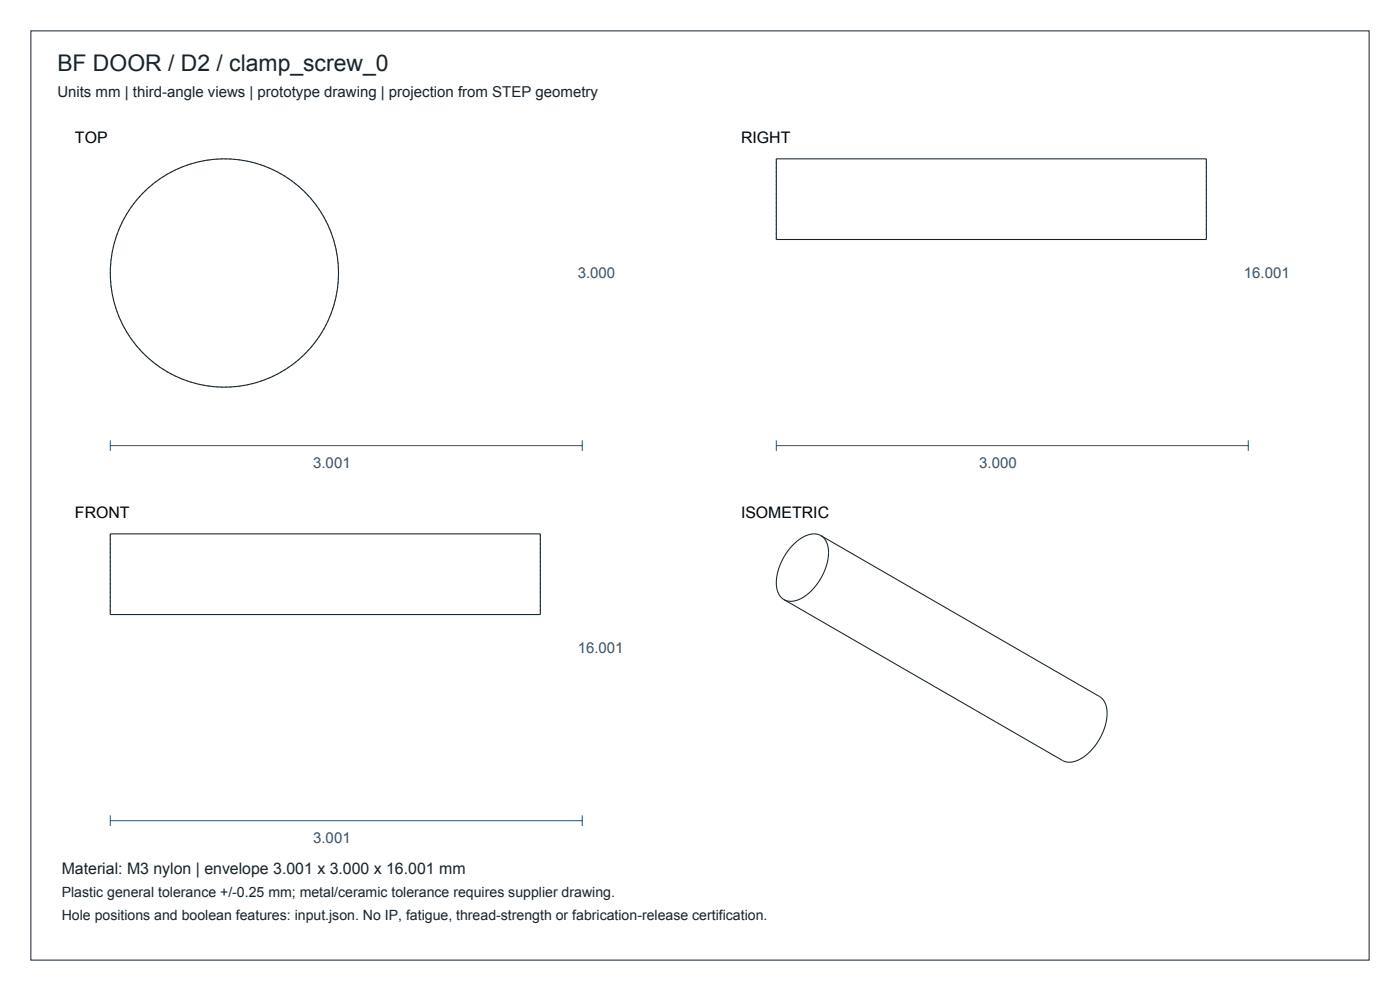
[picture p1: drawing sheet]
<svg xmlns="http://www.w3.org/2000/svg" width="420mm" height="297mm" viewBox="0 0 420 297" stroke-linecap="round" stroke-linejoin="round" font-family="sans-serif">
<defs><g id="words">
<text font-size="6.9" fill="#17232b" x="17.2" y="21.2">BF DOOR / D2 / clamp_screw_0</text>
<g font-size="4.8">
<text x="22.5" y="42.9">TOP</text>
<text x="222.2" y="42.9">RIGHT</text>
<text x="22.5" y="155.3">FRONT</text>
<text x="222.2" y="155.3">ISOMETRIC</text>
</g>
<text font-size="4.8" fill="#17232b" x="18.5" y="261.9">Material: M3 nylon | envelope 3.001 x 3.000 x 16.001 mm</text>
<text font-size="4.5" fill="#17232b" x="17.2" y="29.1">Units mm | third-angle views | prototype drawing | projection from STEP geometry</text>
<g font-size="4.5" fill="#34526b">
<text x="173.3" y="83.3">3.000</text>
<text x="373.1" y="83.3">16.001</text>
<text x="93.9" y="140.2">3.001</text>
<text x="293.7" y="140.2">3.000</text>
<text x="173.3" y="195.8">16.001</text>
<text x="93.9" y="252.7">3.001</text>
</g>
<g font-size="4.2" fill="#17232b">
<text x="18.5" y="269.1">Plastic general tolerance +/-0.25 mm; metal/ceramic tolerance requires supplier drawing.</text>
<text x="18.5" y="275.7">Hole positions and boolean features: input.json. No IP, fatigue, thread-strength or fabrication-release certification.</text>
</g>
</g></defs>
<path d="M9.3 9.3h401.3v278.6h-401.3z" fill="none" stroke="#17232b" stroke-width=".3"/>
<path d="M232.8 71.8v-24.2M361.8 71.8v-24.2M101.5 81.9a34.2 34.2 0 0 0-50.6-30.1 34.2 34.2 0 0 0-2.1 58.8 34.2 34.2 0 0 0 52.6-26.3l.1-2.4M33.1 160.1v24.2M162.1 160.1v24.2" fill="none" stroke="#969696" stroke-width=".32" stroke-dasharray=".8 .5" stroke-linecap="butt"/>
<g fill="none" stroke="#17232b" stroke-width=".32">
<path d="M232.8 47.6h129v24.2h-129zM33.1 160.1h129v24.2h-129zM246.2 160.6a6.1 6.1 0 0 1 2.2 6.4 16.7 16.7 0 0 1-9.3 12.9 4.6 4.6 0 0 1-4-.1M246.2 160.6a6.5 6.5 0 0 0-7.1 1.6 16.7 16.7 0 0 0-6.1 14.2l.8 2 1.3 1.4M246.2 160.6l83.6 48.2a6.1 6.1 0 0 1 2.2 6.5 16.7 16.7 0 0 1-9.3 12.9 4.6 4.6 0 0 1-4-.2l-83.6-48.2"/>
<circle cx="67.3" cy="81.9" r="34.2"/>
</g>
<path d="M33.1 133.6h141.5M33.1 132v3.2M174.6 132v3.2M232.8 133.6h141.6M232.8 132v3.2M374.4 132v3.2M33.1 244.5v3.1M33.1 246.1h141.5M174.6 244.5v3.1" fill="none" stroke="#34526b" stroke-width=".3"/>
<use href="#words"/>
</svg>
